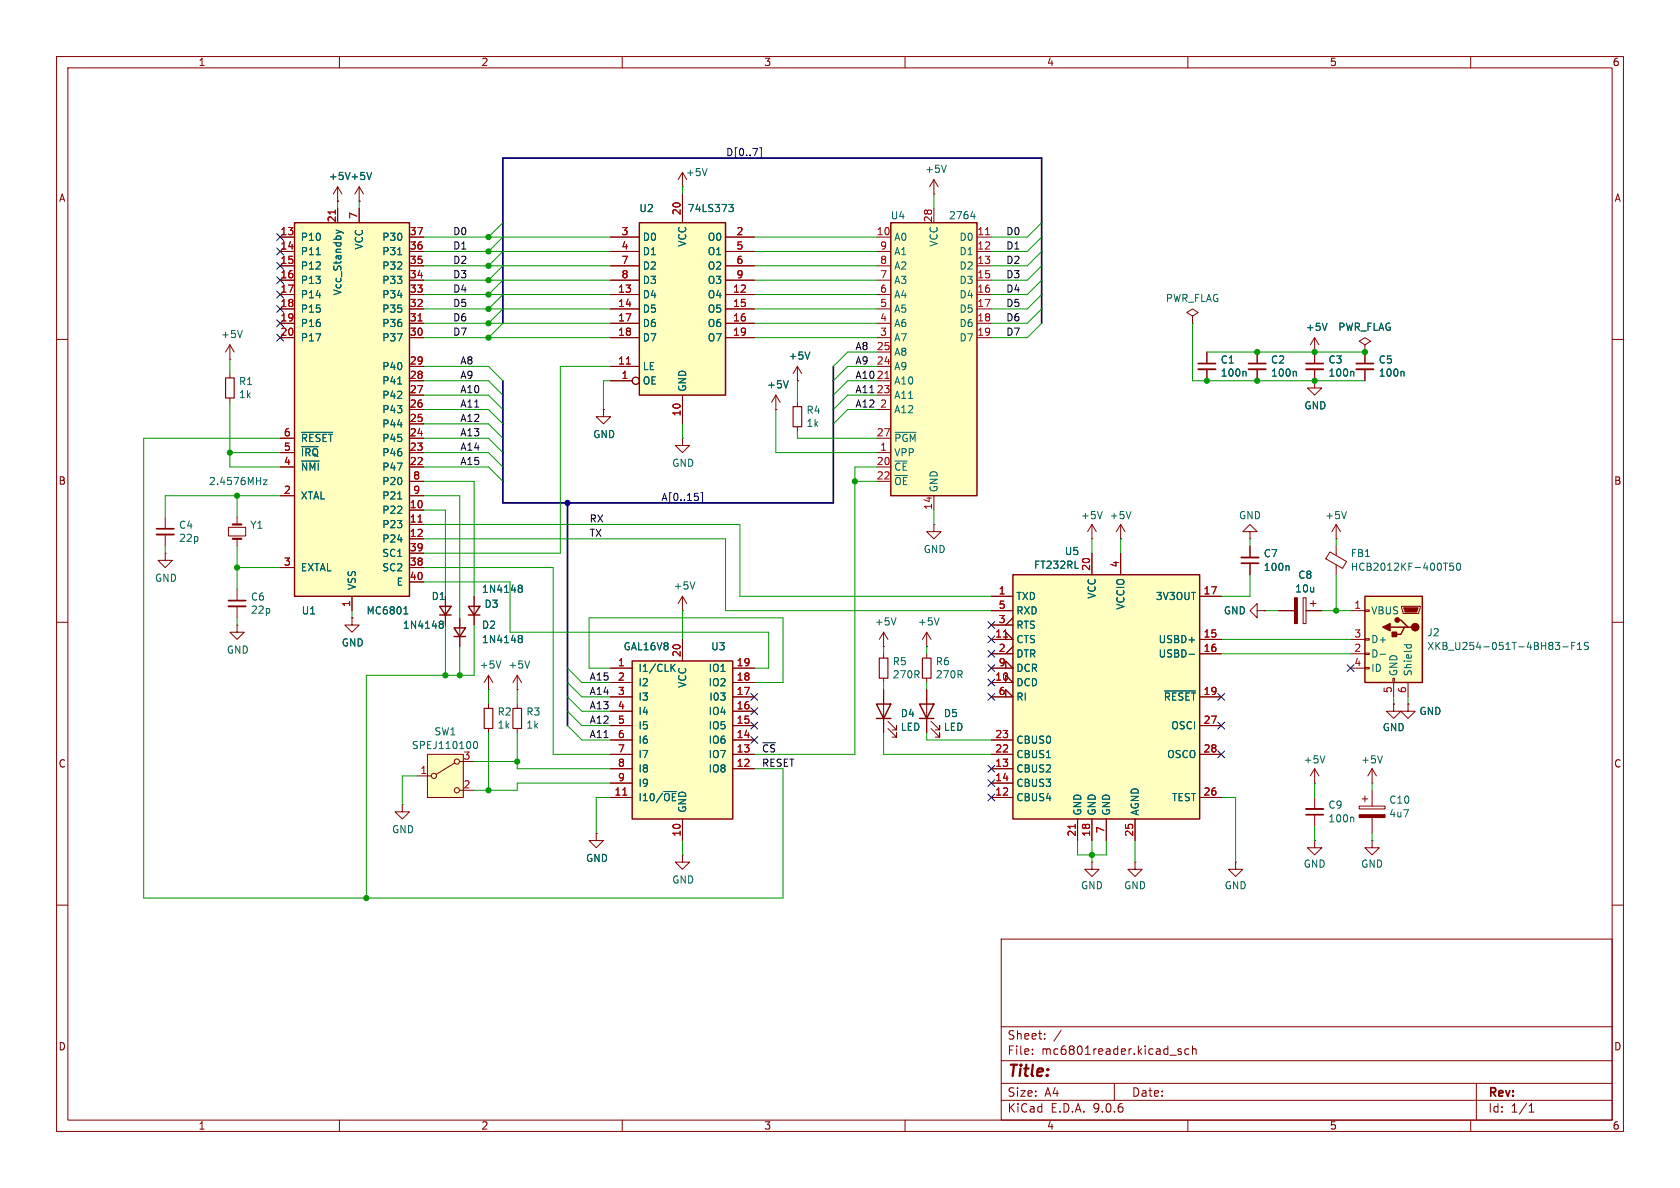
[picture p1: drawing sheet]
<svg xmlns="http://www.w3.org/2000/svg" width="297mm" height="210mm" viewBox="0 0 297 210" stroke-linecap="round" stroke-linejoin="round" font-family="sans-serif">
<defs><g id="words">
<text font-size="2.8" fill="#840000" x="178" y="190.9">Title:</text>
<g font-size="2.1" fill="#840000">
<text x="178" y="184">Sheet:</text>
<text x="178" y="186.7">File:</text>
<text x="184.1" y="186.7">mc6801reader.kicad_sch</text>
<text x="178" y="196.9">KiCad</text>
<text x="178" y="194.1">Size:</text>
<text x="184.7" y="194.1">A4</text>
<text x="185.7" y="196.9">E.D.A.</text>
<text x="193.3" y="196.9">9.0.6</text>
<text x="200" y="194.1">Date:</text>
<text x="263" y="194.3">Rev:</text>
<text x="263" y="196.9">Id:</text>
<text x="267.1" y="196.9">1/1</text>
</g>
<g font-size="1.8" fill="#840000">
<text x="35" y="11.9">1</text>
<text x="85" y="11.9">2</text>
<text x="135" y="11.9">3</text>
<text x="185" y="11.9">4</text>
<text x="235" y="11.9">5</text>
<text x="285" y="11.9">6</text>
<text x="10.3" y="35.9">A</text>
<text x="285.3" y="35.9">A</text>
<text x="10.3" y="85.9">B</text>
<text x="285.3" y="85.9">B</text>
<text x="10.3" y="135.9">C</text>
<text x="285.3" y="135.9">C</text>
<text x="10.3" y="185.9">D</text>
<text x="285.3" y="185.9">D</text>
<text x="35" y="199.9">1</text>
<text x="85" y="199.9">2</text>
<text x="135" y="199.9">3</text>
<text x="185" y="199.9">4</text>
<text x="235" y="199.9">5</text>
<text x="285" y="199.9">6</text>
</g>
<g font-size="1.8" fill="#000084">
<text x="128.3" y="27.7">D[0..7]</text>
<text x="116.8" y="88.6">A[0..15]</text>
</g>
<g font-size="1.8" fill="#006464">
<text x="58" y="32">+5V +5V</text>
<text x="121.2" y="31.3">+5V</text>
<text x="163.4" y="30.8">+5V</text>
<text x="112.9" y="37.7">U2</text>
<text x="121.5" y="37.7">74LS373</text>
<text x="157.4" y="39">U4</text>
<text x="167.7" y="39">2764</text>
<text x="53.1" y="42.8">P10</text>
<text x="53.1" y="45.3">P11</text>
<text x="53.1" y="47.9">P12</text>
<text x="64.4" y="44.2" transform="rotate(-90 64.4 44.2)">VCC</text>
<text x="67.5" y="42.8">P30</text>
<text x="67.5" y="45.3">P31</text>
<text x="67.5" y="47.9">P32</text>
<text x="113.5" y="42.8">D0</text>
<text x="113.5" y="45.3">D1</text>
<text x="113.5" y="47.9">D2</text>
<text x="121.5" y="43.7" transform="rotate(-90 121.5 43.7)">VCC</text>
<text x="125" y="42.8">O0</text>
<text x="125" y="45.3">O1</text>
<text x="125" y="47.9">O2</text>
<text x="158" y="42.8">A0</text>
<text x="158" y="45.3">A1</text>
<text x="158" y="47.9">A2</text>
<text x="166" y="43.7" transform="rotate(-90 166 43.7)">VCC</text>
<text x="169.5" y="42.8">D0</text>
<text x="169.5" y="45.3">D1</text>
<text x="169.5" y="47.9">D2</text>
<text x="53.1" y="50.4">P13</text>
<text x="53.1" y="52.9">P14</text>
<text x="60.6" y="52.3" transform="rotate(-90 60.6 52.3)">Vcc_Standby</text>
<text x="67.5" y="50.4">P33</text>
<text x="67.5" y="52.9">P34</text>
<text x="113.5" y="50.4">D3</text>
<text x="113.5" y="52.9">D4</text>
<text x="125" y="50.4">O3</text>
<text x="125" y="52.9">O4</text>
<text x="158" y="50.4">A3</text>
<text x="158" y="52.9">A4</text>
<text x="169.5" y="50.4">D3</text>
<text x="169.5" y="52.9">D4</text>
<text x="206" y="53.6">PWR_FLAG</text>
<text x="39" y="60">+5V</text>
<text x="53.1" y="55.5">P15</text>
<text x="53.1" y="58">P16</text>
<text x="67.5" y="55.5">P35</text>
<text x="67.5" y="58">P36</text>
<text x="113.5" y="55.5">D5</text>
<text x="113.5" y="58">D6</text>
<text x="125" y="55.5">O5</text>
<text x="125" y="58">O6</text>
<text x="158" y="55.5">A5</text>
<text x="158" y="58">A6</text>
<text x="169.5" y="55.5">D5</text>
<text x="169.5" y="58">D6</text>
<text x="230.8" y="58.7">+5V</text>
<text x="236.5" y="58.7">PWR_FLAG</text>
<text x="53.1" y="60.6">P17</text>
<text x="67.5" y="60.6">P37</text>
<text x="67.5" y="65.6">P40</text>
<text x="113.5" y="60.6">D7</text>
<text x="113.5" y="65.6">LE</text>
<text x="125" y="60.6">O7</text>
<text x="139.3" y="63.8">+5V</text>
<text x="158" y="60.6">A7</text>
<text x="158" y="63.1">A8</text>
<text x="158" y="65.6">A9</text>
<text x="169.5" y="60.6">D7</text>
<text x="215.7" y="64.5">C1</text>
<text x="224.6" y="64.5">C2</text>
<text x="234.8" y="64.5">C3</text>
<text x="243.6" y="64.5">C5</text>
<text x="42.1" y="68.3">R1</text>
<text x="42.1" y="70.6">1k</text>
<text x="67.5" y="68.2">P41</text>
<text x="67.5" y="70.7">P42</text>
<text x="113.5" y="68.2">OE</text>
<text x="121.5" y="69.3" transform="rotate(-90 121.5 69.3)">GND</text>
<text x="135.5" y="68.9">+5V</text>
<text x="158" y="68.2">A10</text>
<text x="158" y="70.7">A11</text>
<text x="215.7" y="66.8">100n</text>
<text x="224.6" y="66.8">100n</text>
<text x="234.8" y="66.8">100n</text>
<text x="243.6" y="66.8">100n</text>
<text x="67.5" y="73.3">P43</text>
<text x="67.5" y="75.8">P44</text>
<text x="104.8" y="77.6">GND</text>
<text x="142.5" y="73.4">R4</text>
<text x="142.5" y="75.7">1k</text>
<text x="158" y="73.3">A12</text>
<text x="230.5" y="72.6">GND</text>
<text x="53.1" y="78.3">~{RESET}</text>
<text x="53.1" y="80.9">~{IRQ}</text>
<text x="53.1" y="83.4">~{NMI}</text>
<text x="67.5" y="78.3">P45</text>
<text x="67.5" y="80.9">P46</text>
<text x="67.5" y="83.4">P47</text>
<text x="118.7" y="82.7">GND</text>
<text x="158" y="78.3">~{PGM}</text>
<text x="158" y="80.9">VPP</text>
<text x="158" y="83.4">~{CE}</text>
<text x="36.8" y="86">2.4576MHz</text>
<text x="53.1" y="88.5">XTAL</text>
<text x="67.5" y="86">P20</text>
<text x="67.5" y="88.5">P21</text>
<text x="158" y="86">~{OE}</text>
<text x="166" y="87.1" transform="rotate(-90 166 87.1)">GND</text>
<text x="31.6" y="93.7">C4</text>
<text x="31.6" y="96">22p</text>
<text x="44.2" y="93.7">Y1</text>
<text x="67.5" y="91">P22</text>
<text x="67.5" y="93.6">P23</text>
<text x="191" y="92">+5V</text>
<text x="196.1" y="92">+5V</text>
<text x="218.9" y="92">GND</text>
<text x="234.2" y="92">+5V</text>
<text x="53.1" y="101.2">EXTAL</text>
<text x="67.5" y="96.1">P24</text>
<text x="67.5" y="98.7">SC1</text>
<text x="67.5" y="101.2">SC2</text>
<text x="163.2" y="98">GND</text>
<text x="182.7" y="100.7">FT232RL</text>
<text x="188.1" y="98.3">U5</text>
<text x="223.3" y="98.7">C7</text>
<text x="223.3" y="101.1">100n</text>
<text x="238.7" y="98.7">FB1</text>
<text x="238.7" y="101.1">HCB2012KF-400T50</text>
<text x="27.3" y="103">GND</text>
<text x="44.3" y="106.4">C6</text>
<text x="63.1" y="104.4" transform="rotate(-90 63.1 104.4)">VSS</text>
<text x="70" y="103.7">E</text>
<text x="76.2" y="106.3">D1</text>
<text x="85.1" y="105">1N4148</text>
<text x="85.6" y="107.6">D3</text>
<text x="119" y="104.4">+5V</text>
<text x="179.6" y="106.3">TXD</text>
<text x="193.9" y="105.9" transform="rotate(-90 193.9 105.9)">VCC</text>
<text x="199" y="107.9" transform="rotate(-90 199 107.9)">VCCIO</text>
<text x="204.2" y="106.3">3V3OUT</text>
<text x="228.9" y="104.9">10u</text>
<text x="229.4" y="102.5">C8</text>
<text x="44.3" y="108.7">22p</text>
<text x="53.2" y="108.8">U1</text>
<text x="64.7" y="108.8">MC6801</text>
<text x="71.1" y="111.4">1N4148</text>
<text x="85.1" y="111.4">D2</text>
<text x="85.1" y="113.9">1N4148</text>
<text x="154.6" y="110.8">+5V</text>
<text x="162.2" y="110.8">+5V</text>
<text x="179.6" y="108.8">RXD</text>
<text x="179.6" y="111.4">RTS</text>
<text x="179.6" y="113.9">CTS</text>
<text x="204.7" y="113.9">USBD+</text>
<text x="216.3" y="108.8">GND</text>
<text x="242.3" y="108.8">VBUS</text>
<text x="242.3" y="113.9">D+</text>
<text x="252.2" y="112.7">J2</text>
<text x="40" y="115.7">GND</text>
<text x="60.3" y="114.5">GND</text>
<text x="84.7" y="118.4">+5V</text>
<text x="89.8" y="118.4">+5V</text>
<text x="110.1" y="115.2">GAL16V8</text>
<text x="112.8" y="119">I1/CLK</text>
<text x="125.2" y="119">IO1</text>
<text x="125.6" y="115.2">U3</text>
<text x="157.7" y="117.8">R5</text>
<text x="165.3" y="117.8">R6</text>
<text x="179.6" y="116.4">DTR</text>
<text x="179.6" y="119">DCR</text>
<text x="204.7" y="116.4">USBD-</text>
<text x="242.3" y="116.4">D-</text>
<text x="242.3" y="119">ID</text>
<text x="247.2" y="119.6" transform="rotate(-90 247.2 119.6)">GND</text>
<text x="249.8" y="119.6" transform="rotate(-90 249.8 119.6)">Shield</text>
<text x="252.2" y="115.1">XKB_U254-051T-4BH83-F1S</text>
<text x="112.8" y="121.5">I2</text>
<text x="112.8" y="124.1">I3</text>
<text x="121.5" y="121.7" transform="rotate(-90 121.5 121.7)">VCC</text>
<text x="125.2" y="121.5">IO2</text>
<text x="125.3" y="124.1">I03</text>
<text x="157.7" y="120.1">270R</text>
<text x="165.3" y="120.1">270R</text>
<text x="179.6" y="121.5">DCD</text>
<text x="179.6" y="124.1">RI</text>
<text x="205.6" y="124.1">~{RESET}</text>
<text x="76.7" y="130.2">SW1</text>
<text x="87.9" y="126.7">R2</text>
<text x="87.9" y="129">1k</text>
<text x="92.9" y="126.7">R3</text>
<text x="92.9" y="129">1k</text>
<text x="112.8" y="126.6">I4</text>
<text x="112.8" y="129.1">I5</text>
<text x="112.8" y="131.7">I6</text>
<text x="125.2" y="126.6">IO4</text>
<text x="125.2" y="129.1">IO5</text>
<text x="125.2" y="131.7">IO6</text>
<text x="159.1" y="127">D4</text>
<text x="159.1" y="129.4">LED</text>
<text x="166.8" y="127">D5</text>
<text x="166.8" y="129.4">LED</text>
<text x="179.6" y="131.7">CBUS0</text>
<text x="207" y="129.1">OSCI</text>
<text x="244.3" y="129.5">GND</text>
<text x="250.8" y="126.6">GND</text>
<text x="72.7" y="132.6">SPEJ110100</text>
<text x="112.8" y="134.2">I7</text>
<text x="112.8" y="136.8">I8</text>
<text x="125.2" y="134.2">IO7</text>
<text x="125.2" y="136.8">IO8</text>
<text x="179.6" y="134.2">CBUS1</text>
<text x="179.6" y="136.8">CBUS2</text>
<text x="206.2" y="134.2">OSCO</text>
<text x="230.4" y="135.2">+5V</text>
<text x="240.5" y="135.2">+5V</text>
<text x="112.8" y="139.3">I9</text>
<text x="112.8" y="141.8">I10/~{OE}</text>
<text x="121.5" y="143.8" transform="rotate(-90 121.5 143.8)">GND</text>
<text x="179.6" y="139.3">CBUS3</text>
<text x="179.6" y="141.8">CBUS4</text>
<text x="207.1" y="141.8">TEST</text>
<text x="234.7" y="143.2">C9</text>
<text x="245.5" y="142.3">C10</text>
<text x="69.2" y="147.5">GND</text>
<text x="191.4" y="144.3" transform="rotate(-90 191.4 144.3)">GND</text>
<text x="193.9" y="144.3" transform="rotate(-90 193.9 144.3)">GND</text>
<text x="196.4" y="144.3" transform="rotate(-90 196.4 144.3)">GND</text>
<text x="201.5" y="144.3" transform="rotate(-90 201.5 144.3)">AGND</text>
<text x="234.7" y="145.6">100n</text>
<text x="245.5" y="144.7">4u7</text>
<text x="103.5" y="152.6">GND</text>
<text x="230.4" y="153.6">GND</text>
<text x="240.5" y="153.6">GND</text>
<text x="118.7" y="156.4">GND</text>
<text x="191" y="157.4">GND</text>
<text x="198.6" y="157.4">GND</text>
<text x="216.4" y="157.4">GND</text>
</g>
<g font-size="1.8" fill="#a90000">
<text x="49.5" y="41.7">13</text>
<text x="59.4" y="39.4" transform="rotate(-90 59.4 39.4)">21</text>
<text x="63.2" y="38.8" transform="rotate(-90 63.2 38.8)">7</text>
<text x="72.3" y="41.7">37</text>
<text x="109.8" y="41.7">3</text>
<text x="120.4" y="38.1" transform="rotate(-90 120.4 38.1)">20</text>
<text x="130.1" y="41.7">2</text>
<text x="154.9" y="41.7">10</text>
<text x="164.8" y="39.4" transform="rotate(-90 164.8 39.4)">28</text>
<text x="172.7" y="41.7">11</text>
<text x="49.5" y="44.2">14</text>
<text x="49.5" y="46.7">15</text>
<text x="72.3" y="44.2">36</text>
<text x="72.3" y="46.7">35</text>
<text x="109.8" y="44.2">4</text>
<text x="109.8" y="46.7">7</text>
<text x="130.1" y="44.2">5</text>
<text x="130.1" y="46.7">6</text>
<text x="155.5" y="44.2">9</text>
<text x="155.5" y="46.7">8</text>
<text x="172.7" y="44.2">12</text>
<text x="172.7" y="46.7">13</text>
<text x="49.5" y="49.3">16</text>
<text x="49.5" y="51.8">17</text>
<text x="72.3" y="49.3">34</text>
<text x="72.3" y="51.8">33</text>
<text x="109.2" y="51.8">13</text>
<text x="109.8" y="49.3">8</text>
<text x="129.5" y="51.8">12</text>
<text x="130.1" y="49.3">9</text>
<text x="155.5" y="49.3">7</text>
<text x="155.5" y="51.8">6</text>
<text x="172.7" y="49.3">15</text>
<text x="172.7" y="51.8">16</text>
<text x="49.5" y="54.4">18</text>
<text x="49.5" y="56.9">19</text>
<text x="49.5" y="59.4">20</text>
<text x="72.3" y="54.4">32</text>
<text x="72.3" y="56.9">31</text>
<text x="72.3" y="59.4">30</text>
<text x="109.2" y="54.4">14</text>
<text x="109.2" y="56.9">17</text>
<text x="109.2" y="59.4">18</text>
<text x="129.5" y="54.4">15</text>
<text x="129.5" y="56.9">16</text>
<text x="129.5" y="59.4">19</text>
<text x="155.5" y="54.4">5</text>
<text x="155.5" y="56.9">4</text>
<text x="155.5" y="59.4">3</text>
<text x="172.7" y="54.4">17</text>
<text x="172.7" y="56.9">18</text>
<text x="172.7" y="59.4">19</text>
<text x="72.3" y="64.5">29</text>
<text x="109.2" y="64.5">11</text>
<text x="154.9" y="62">25</text>
<text x="154.9" y="64.5">24</text>
<text x="72.3" y="67.1">28</text>
<text x="72.3" y="69.6">27</text>
<text x="109.8" y="67.1">1</text>
<text x="154.9" y="69.6">23</text>
<text x="50.1" y="77.2">6</text>
<text x="72.3" y="72.1">26</text>
<text x="72.3" y="74.7">25</text>
<text x="72.3" y="77.2">24</text>
<text x="120.4" y="73.7" transform="rotate(-90 120.4 73.7)">10</text>
<text x="154.9" y="77.2">27</text>
<text x="155.5" y="72.1">2</text>
<text x="50.1" y="79.8">5</text>
<text x="50.1" y="82.3">4</text>
<text x="72.3" y="79.8">23</text>
<text x="72.3" y="82.3">22</text>
<text x="154.9" y="82.3">20</text>
<text x="155.5" y="79.8">1</text>
<text x="50.1" y="87.4">2</text>
<text x="72.3" y="89.9">10</text>
<text x="73" y="84.8">8</text>
<text x="73" y="87.4">9</text>
<text x="154.9" y="84.8">22</text>
<text x="72.3" y="92.5">11</text>
<text x="72.3" y="95">12</text>
<text x="164.8" y="90.2" transform="rotate(-90 164.8 90.2)">14</text>
<text x="50.1" y="100.1">3</text>
<text x="72.3" y="97.5">39</text>
<text x="72.3" y="100.1">38</text>
<text x="192.8" y="101" transform="rotate(-90 192.8 101)">20</text>
<text x="197.9" y="100.4" transform="rotate(-90 197.9 100.4)">4</text>
<text x="62" y="107.4" transform="rotate(-90 62 107.4)">1</text>
<text x="72.3" y="102.6">40</text>
<text x="176.5" y="105.2">1</text>
<text x="176.5" y="107.7">5</text>
<text x="212.7" y="105.2">17</text>
<text x="239.3" y="107.7">1</text>
<text x="175.9" y="112.8">11</text>
<text x="176.5" y="110.2">3</text>
<text x="212.7" y="112.8">15</text>
<text x="239.3" y="112.8">3</text>
<text x="109.1" y="117.9">1</text>
<text x="120.4" y="116.2" transform="rotate(-90 120.4 116.2)">20</text>
<text x="130.1" y="117.9">19</text>
<text x="176.5" y="115.3">2</text>
<text x="176.5" y="117.9">9</text>
<text x="212.7" y="115.3">16</text>
<text x="239.3" y="115.3">2</text>
<text x="239.3" y="117.9">4</text>
<text x="109.1" y="120.4">2</text>
<text x="109.1" y="122.9">3</text>
<text x="109.1" y="125.5">4</text>
<text x="130.1" y="120.4">18</text>
<text x="130.1" y="122.9">17</text>
<text x="130.1" y="125.5">16</text>
<text x="175.9" y="120.4">10</text>
<text x="176.5" y="122.9">6</text>
<text x="212.7" y="122.9">19</text>
<text x="246.1" y="122.6" transform="rotate(-90 246.1 122.6)">5</text>
<text x="248.7" y="122.6" transform="rotate(-90 248.7 122.6)">6</text>
<text x="109.1" y="128">5</text>
<text x="109.1" y="130.6">6</text>
<text x="130.1" y="128">15</text>
<text x="130.1" y="130.6">14</text>
<text x="175.9" y="130.6">23</text>
<text x="212.7" y="128">27</text>
<text x="74.2" y="136.9">1</text>
<text x="81.8" y="134.4">3</text>
<text x="109.1" y="133.1">7</text>
<text x="109.1" y="135.6">8</text>
<text x="130.1" y="133.1">13</text>
<text x="130.1" y="135.6">12</text>
<text x="175.9" y="133.1">22</text>
<text x="175.9" y="135.6">13</text>
<text x="212.7" y="133.1">28</text>
<text x="81.8" y="139.4">2</text>
<text x="108.5" y="140.7">11</text>
<text x="109.1" y="138.2">9</text>
<text x="175.9" y="138.2">14</text>
<text x="175.9" y="140.7">12</text>
<text x="212.7" y="140.7">26</text>
<text x="120.4" y="148" transform="rotate(-90 120.4 148)">10</text>
<text x="190.2" y="148" transform="rotate(-90 190.2 148)">21</text>
<text x="192.8" y="148" transform="rotate(-90 192.8 148)">18</text>
<text x="195.3" y="147.4" transform="rotate(-90 195.3 147.4)">7</text>
<text x="200.4" y="148" transform="rotate(-90 200.4 148)">25</text>
</g>
<g font-size="1.8" fill="#0f0f0f">
<text x="80" y="41.6">D0</text>
<text x="177.8" y="41.6">D0</text>
<text x="80" y="44.2">D1</text>
<text x="80" y="46.7">D2</text>
<text x="177.8" y="44.2">D1</text>
<text x="177.8" y="46.7">D2</text>
<text x="80" y="51.8">D4</text>
<text x="80" y="49.3">D3</text>
<text x="177.8" y="49.3">D3</text>
<text x="177.8" y="51.8">D4</text>
<text x="80" y="59.4">D7</text>
<text x="80" y="56.9">D6</text>
<text x="80" y="54.3">D5</text>
<text x="177.8" y="59.4">D7</text>
<text x="177.8" y="56.9">D6</text>
<text x="177.8" y="54.3">D5</text>
<text x="81.3" y="64.5">A8</text>
<text x="151.1" y="62">A8</text>
<text x="151.1" y="64.5">A9</text>
<text x="81.3" y="69.6">A10</text>
<text x="81.3" y="67">A9</text>
<text x="151.1" y="67">A10</text>
<text x="151.1" y="69.6">A11</text>
<text x="154.9" y="67.1">21</text>
<text x="81.3" y="74.7">A12</text>
<text x="81.3" y="77.2">A13</text>
<text x="81.3" y="72.1">A11</text>
<text x="151.1" y="72.1">A12</text>
<text x="81.3" y="79.7">A14</text>
<text x="81.3" y="82.3">A15</text>
<text x="104.1" y="92.4">RX</text>
<text x="104.1" y="95">TX</text>
<text x="104.1" y="125.5">A13</text>
<text x="104.1" y="120.4">A15</text>
<text x="104.1" y="122.9">A14</text>
<text x="104.1" y="130.5">A11</text>
<text x="104.1" y="128">A12</text>
<text x="134.6" y="135.6">RESET</text>
<text x="134.6" y="133.1">~{CS}</text>
</g>
</g></defs>
<g fill="none" stroke="#840000" stroke-width=".18">
<path d="M10 10h277v190h-277zM12 12h273v186h-273zM60 10v2M110 10v2M160 10v2M210 10v2M260 10v2M210.8 55.9l1-.7-1-.6-1 .6 1 .7v1.3M210.8 57.2h.1M232.4 59.7l-.8 1.3M232.4 59.7l.8 1.3M232.4 59.7v4.6"/>
<path d="M10 60h2M213.4 62.2v2.1M213.4 65.3v2M232.4 62.2h.1M232.4 65.3v2M241.3 61l1-.7-1-.6-1 .6 1 .7v1.2M241.3 62.2h.1M241.3 62.2v2.1M241.3 65.3v2M285 60h2M221 94h1.2l-1.2-1.3-1.3 1.3h1.3v1.3M221 95.3h.1"/>
<path d="M236.2 95.3h.1M236.2 92.7l-.7 1.3M236.2 92.7l.8 1.3M236.2 92.7v2.6M10 110h2M41.9 104.1v2.1M41.9 107.2v2M81.3 109.2v5.1M285 110h2M193 152.4v1.3h1.3l-1.3 1.2-1.2-1.2h1.2M193 152.4h.1M200.7 152.4v1.3h1.2l-1.2 1.2-1.3-1.2h1.3"/>
<path d="M200.7 152.4h.1M218.4 152.4v1.3h1.3l-1.3 1.2-1.2-1.2h1.2M218.4 152.4h.1M242.6 148.6v1.3h1.2l-1.2 1.2-1.3-1.2h1.3M242.6 148.6h.1M10 160h2M177 166h108v32h-108zM285 160h2M60 198v2M110 198v2M160 198v2M177 194.5h108"/>
<path d="M177 191.5h108M177 187.5h108M177 181.5h108M182.5 186.3v.1M182.5 185.5v.1M184.7 183.6v.1M184.7 182.8v.1M187.6 182.1l-1.3 2M197 191.5v3M208.8 185.5l-.3-.1-.3 .2 .1 .2 .5 .2v.3h-.6M210 198v2M210.2 185.5l-.5-.1-.2 .3v.4l.1 .2h.6"/>
<path d="M210.8 185.5l.2-.1 .4 .1 .1 .9M210.8 184.9v1.5M260 198v2M261 191.5v6.5M270.3 196.6h.9M270.3 195.5l.4-.4v1.5"/>
</g>
<path d="M211.8 64.3h3.1M230.9 64.3h3M239.8 64.3h3M40.4 106.2h3" fill="none" stroke="#840000" stroke-width=".3"/>
<path d="M211.8 65.3h3.1M230.9 65.3h3M239.8 65.3h3M40.4 107.2h3" fill="none" stroke="#840000" stroke-width=".33"/>
<path d="M80.3 111h2l-1 1.5zM80.3 112.5h2" fill="none" stroke="#840000" stroke-width=".25"/>
<path d="M234.6 57.1l-.4 1.3M220.1 65.6l.2 .2v.7M239.2 65.6l.1 .2v.7M248 65.6l.2 .2v.7M238 90.4l-.4 1.3M91.7 112.8l.2 .1M91.7 112.4l.4-.1 .2 .2v.1l-.2 .3M91.9 112.9h.2M91.9 112.9h-.2M92.1 112.9l.2 .2v.4l-.2 .1-.4-.1" fill="none" stroke="#006464" stroke-width=".18"/>
<path d="M179.1 101.6h33v43.2h-33z" fill="#ffffc2"/>
<path d="M77.7 107.2h2.1l-1.1 1.5zM77.7 108.7h2.1M179.1 101.6h33v43.2h-33zM154.9 124.5h2.6l-1.3 2.5zM154.9 127h2.6M162.6 124.5h2.5l-1.3 2.5zM162.6 127h2.5" fill="none" stroke="#840000" stroke-width=".25"/>
<g fill="none" stroke="#840000" stroke-width=".18">
<path d="M59.7 35.6h.1M59.7 33l-.8 1.3M59.7 33l.8 1.3M59.7 33v2.6M63.5 35.6h.1M63.5 33l-.8 1.3M63.5 33l.8 1.3M63.5 33v2.6M40.6 63.5h.1M40.6 61v2.5M40.6 66v.8M40.6 70.4v.7"/>
<path d="M40.6 61l-.7 1.2M40.6 61l.8 1.2M40.4 93.2h3v1.5h-3zM41.9 91.4v1.3M41.9 95.3v1.2M165.1 92.7v1.3h1.3l-1.3 1.3-1.3-1.3h1.3M165.1 92.7h.1M193 97.8v3.8M198.1 97.8v3.8M221 96.5v2.1M221 99.6v2M235.1 97.6l2.9 1.7-.7 1.2-2.9-1.7z"/>
<path d="M236.2 96.5v1.7M236.2 99.8v1.8M78.7 105.4v5.1M156.2 114.3h.1M156.2 111.8v2.5M156.2 115.6v.7M156.2 119.9v.8M156.2 111.8l-.8 1.2M156.2 111.8l.8 1.2M163.8 114.3h.1M163.8 111.8v2.5M163.8 115.6v.7"/>
<path d="M163.8 119.9v.8M163.8 111.8l-.7 1.2M163.8 111.8l.8 1.2M175.3 113h3.8l-1.3-1.2v1.2M175.3 118.1h3.8l-1.3-1.3v1.3M175.3 105.4h3.8M175.3 115.6h3.8M175.3 108h3.8M175.3 110.5h3.8M179.1 109.2l-1.3 1.3M179.1 114.3l-1.3 1.3M212.1 105.4h3.8"/>
<path d="M212.1 113h3.8M212.1 115.6h3.8M222.2 108v-1.3l-1.2 1.3 1.2 1.2v-1.2h1.3M223.5 108h.1M226.1 108h2.8M230.4 105.7h.5v4.5h-.5zM230.9 108h2.8M231.6 106.7h1.1M232.2 106.2v1M156.2 121.9v7.6M157 128.8l1.5 1.5v-.8v.8h-.8M157 127.5l1.5 1.5v-.7v.7h-.8"/>
<path d="M163.8 121.9v7.6M164.6 128.8l1.5 1.5v-.8v.8h-.7M164.6 127.5l1.5 1.5v-.7v.7h-.7M175.3 120.7h3.8l-1.3-1.3v1.3M175.3 123.2h3.8l-1.3-1.3v1.3M175.3 133.4h3.8M175.3 130.8h3.8M175.3 135.9h3.8M175.3 138.4h3.8M212.1 123.2h3.8M212.1 128.3h3.8M212.1 133.4h3.8"/>
<path d="M242.6 138.4h.1M242.6 135.9l-.8 1.3M242.6 135.9l.7 1.3M242.6 135.9v2.5M175.3 141h3.8M190.5 144.8v3.8M193 144.8v3.8M195.6 144.8v3.8M200.7 144.8v3.8M212.1 141h3.8"/>
</g>
<g fill="none" stroke="#006464" stroke-width=".18">
<path d="M65.7 30.5l-.4 1.2M42.8 58.4l-.4 1.3M46.6 84.8h.6l-.6 .9h.6M227.7 100l.2 .2v.6M255.2 99.5h.7M256.9 99.5h-.6v.6l.2-.1 .4 .1 .1 .2-.1 .4-.1 .1-.5-.1M257.6 99.7l.2-.2a.68 .68 0 0 1 .4 .7 .68 .68 0 0 1-.4 .6l-.2-.1-.1-.4zM77.8 110.3h.1M77.8 109.9l.3-.1 .2 .1 .1 .2-.3 .2M77.9 110.3h.2M77.9 110.3l-.1 .1M78.1 110.3l.3 .3-.1 .3-.2 .2-.3-.1"/>
<path d="M158.4 109.2l-.4 1.3M166 109.2l-.4 1.3M190.1 100.5h.6M210.2 115.7h1M205.9 122.1h5.5M244.4 133.6l-.4 1.3"/>
</g>
<path d="M177.4 112.6h.7M190.1 145.7v.7" fill="none" stroke="#a90000" stroke-width=".18"/>
<path d="M39.9 66.8h1.5v3.6h-1.5zM155.4 116.3h1.6v3.6h-1.6zM163.1 116.3h1.5v3.6h-1.5z" fill="none" stroke="#840000" stroke-width=".2"/>
<path d="M41.1 92.7h1.6M41.1 95.3h1.6" fill="none" stroke="#840000" stroke-width=".38"/>
<path d="M219.5 99.6h3" fill="none" stroke="#840000" stroke-width=".3"/>
<path d="M219.5 98.6h3" fill="none" stroke="#840000" stroke-width=".33"/>
<path d="M228.9 105.7h.5v4.5h-.5z" fill="#840000" stroke="#840000" stroke-width=".18"/>
<path d="M52.1 39.4h20.3v66h-20.3z" fill="#ffffc2"/>
<path d="M52.1 39.4h20.3v66h-20.3z" fill="none" stroke="#840000" stroke-width=".25"/>
<g fill="none" stroke="#840000" stroke-width=".18">
<path d="M59.7 36.8v2.6M63.5 36.8v2.6M49.5 41.9h2.6M49.5 44.5h2.6M49.5 47h2.6M49.5 49.5h2.6M49.5 52.1h2.6M49.5 54.6h2.6M49.5 57.2h2.6M49.5 59.7h2.6M72.4 41.9h2.5M72.4 44.5h2.5"/>
<path d="M72.4 47h2.5M72.4 49.5h2.5M72.4 52.1h2.5M72.4 54.6h2.5M72.4 57.2h2.5M72.4 59.7h2.5M49.5 77.5h2.6M72.4 77.5h2.5M72.4 64.8h2.5M72.4 67.3h2.5M72.4 69.9h2.5M72.4 72.4h2.5"/>
<path d="M72.4 74.9h2.5M49.5 80h2.6M49.5 82.6h2.6M49.5 87.6h2.6M72.4 80h2.5M72.4 82.6h2.5M72.4 87.6h2.5M72.4 85.1h2.5M72.4 90.2h2.5M72.4 92.7h2.5M72.4 95.3h2.5M72.4 97.8h2.5"/>
<path d="M49.5 100.3h2.6M62.2 105.4v2.6M72.4 100.3h2.5M72.4 102.9h2.5"/>
</g>
<path d="M55.9 45h.7M59.4 40.7l.9 .3M60.3 41l-.9 .3M60.3 41l.4 .3M70.3 45h.7M53.3 76.4h5.5M53.3 79h3M70.3 67.9h.7M53.3 81.5h3.1M70.3 88.2h.7M71.4 108.5h.7M71.6 107.4l.2-.1v1.2" fill="none" stroke="#006464" stroke-width=".18"/>
<path d="M59.3 37.1v.8M73.9 56.7h.7M73.9 92.3h.7" fill="none" stroke="#a90000" stroke-width=".18"/>
<path d="M75.6 133.4h6.3v7.6h-6.3z" fill="#ffffc2"/>
<g fill="none" stroke="#840000" stroke-width=".18">
<path d="M86.4 119.4l-.8 1.3M86.4 119.4l.7 1.3M86.4 119.4v2.5M91.4 119.4l-.7 1.3M91.4 119.4l.8 1.3M91.4 119.4v2.5M73.7 137.2h2.5M75.6 133.4h6.3v7.6h-6.3zM80.4 134.9l-3.3 2M81.3 134.6h2.5M81.3 139.7h2.5M86.4 121.9h.1"/>
<path d="M86.4 124.5v.7M86.4 128.8v.7M91.4 121.9h.1M91.4 124.5v.7M91.4 128.8v.7M71.1 142.2v1.3h1.3l-1.3 1.3-1.3-1.3h1.3M71.1 142.2h.1M105.4 147.3v1.3h1.3l-1.3 1.3-1.3-1.3h1.3M105.4 147.3h.1M120.6 151.1v1.3h1.3l-1.3 1.3-1.2-1.3h1.2M120.6 151.1h.1"/>
<circle cx="76.7" cy="137.2" r=".46"/>
<circle cx="80.8" cy="139.7" r=".46"/>
<circle cx="80.8" cy="134.6" r=".46"/>
</g>
<path d="M88.6 116.8l-.5 1.3M93.6 116.8l-.4 1.3M83.8 131.2l.2-.1a.68 .68 0 0 1 .4 .6 .68 .68 0 0 1-.4 .6l-.2-.1-.1-.3z" fill="none" stroke="#006464" stroke-width=".18"/>
<path d="M85.6 125.2h1.5v3.6h-1.5zM90.7 125.2h1.5v3.6h-1.5z" fill="none" stroke="#840000" stroke-width=".2"/>
<path d="M111.8 116.8h17.7v28h-17.7z" fill="#ffffc2"/>
<path d="M111.8 116.8h17.7v28h-17.7z" fill="none" stroke="#840000" stroke-width=".25"/>
<g fill="none" stroke="#840000" stroke-width=".18">
<path d="M107.9 118.1h3.9M120.6 113v3.8M129.5 118.1h3.8M107.9 120.7h3.9M107.9 123.2h3.9M107.9 125.7h3.9M107.9 128.3h3.9M107.9 130.8h3.9M107.9 133.4h3.9M107.9 135.9h3.9M107.9 138.4h3.9M129.5 120.7h3.8"/>
<path d="M129.5 123.2h3.8M129.5 125.7h3.8M129.5 128.3h3.8M129.5 130.8h3.8M129.5 133.4h3.8M129.5 135.9h3.8M242.6 139.7v2.8M107.9 141h3.9M120.6 144.8v3.8M240.3 142.5h4.6v.5h-4.6zM240.8 141.2h1M241.3 140.7v1"/>
<path d="M242.6 144.5v2.8"/>
</g>
<path d="M118.8 118l.5 .7M119.3 117.4l-.7 .7" fill="none" stroke="#006464" stroke-width=".18"/>
<path d="M110.1 140.6h.7" fill="none" stroke="#a90000" stroke-width=".18"/>
<path d="M240.3 144h4.6v.5h-4.6z" fill="#840000" stroke="#840000" stroke-width=".18"/>
<path d="M241.3 105.4h10.2v15.3h-10.2z" fill="#ffffc2"/>
<path d="M241.3 105.4h10.2v15.3h-10.2zM245.7 110.9h2.6M247 109.6h.6l1.3 1.3h.7M248.9 110.9h-.6l-.7 1.2h-1.2" fill="none" stroke="#840000" stroke-width=".25"/>
<g fill="none" stroke="#840000" stroke-width=".18">
<path d="M193 95.3h.1M193 92.7l-.7 1.3M193 92.7l.8 1.3M193 92.7v2.6M198.1 95.3h.1M198.1 92.7l-.7 1.3M198.1 92.7l.8 1.3M198.1 92.7v2.6M238.8 108h2.5M238.8 113h2.5M238.8 115.6h2.5M238.8 118.1h2.5"/>
<path d="M241.3 107.8h.8v.3h-.8zM241.3 112.9h.8v.3h-.8zM241.3 115.4h.8v.3h-.8zM241.3 118h.8v.2h-.8zM246.3 119.9h.2v.8h-.2zM247.8 107.2h3.3v.2l-.3 1.1h-2.8zM232.4 138.4h.1M232.4 135.9l-.8 1.3M232.4 135.9l.8 1.3M232.4 135.9v2.5M246.4 124.5v1.2h1.2l-1.2 1.3-1.3-1.3h1.3M246.4 124.5h.1"/>
<path d="M246.4 120.7v2.5M248.9 124.5v1.2h1.3l-1.3 1.3-1.3-1.3h1.3M248.9 124.5h.1M248.9 120.7v2.5M232.4 141v2M232.4 144v2.1"/>
</g>
<path d="M248.2 107.4h2.5l-.3 .8h-2z" fill="#840000" stroke="#840000" stroke-width=".18"/>
<g fill="#840000" stroke="#840000" stroke-width=".25">
<path d="M246.1 111.8h.8v.7h-.8z"/>
<path d="M244.5 110.9l1.2-.7v1.3z"/>
<circle cx="250.2" cy="110.9" r=".63"/>
<circle cx="247" cy="109.6" r=".38"/>
</g>
<g fill="none" stroke="#006464" stroke-width=".18">
<path d="M194.9 90.4l-.5 1.3M199.9 90.4l-.4 1.3M244 115.7h1M248.2 114h1.3M248.7 114v.3M249.4 114l.1 .3M276.3 114.3h.9M277.9 114.2h.4M278.5 113.6h-.6v1.2M278.9 114.8h.7M278.9 113.9l.3-.3v1.2M280.8 113.6h-.5l-.1 .1v.3l.5 .3 .1 .3-.2 .2h-.5"/>
<path d="M234.2 133.6l-.4 1.3M239.1 144.4l.2 .2v.7"/>
</g>
<path d="M230.9 144h3" fill="none" stroke="#840000" stroke-width=".3"/>
<path d="M230.9 143h3" fill="none" stroke="#840000" stroke-width=".33"/>
<path d="M157.5 39.4h15.2v48.2h-15.2z" fill="#ffffc2"/>
<path d="M157.5 39.4h15.2v48.2h-15.2z" fill="none" stroke="#840000" stroke-width=".25"/>
<g fill="none" stroke="#840000" stroke-width=".18">
<path d="M119.9 31.8l.7-1.3v2.5M120.6 33h.1M165.1 34.3h.1M165.1 31.8v2.5M165.1 36.8v2.6M165.1 31.8l-.8 1.2M165.1 31.8l.8 1.2M154.9 41.9h2.6M154.9 44.5h2.6M154.9 47h2.6M154.9 49.5h2.6M154.9 52.1h2.6"/>
<path d="M154.9 54.6h2.6M154.9 57.2h2.6M154.9 59.7h2.6M172.7 41.9h2.6M172.7 44.5h2.6M172.7 47h2.6M172.7 49.5h2.6M172.7 52.1h2.6M172.7 54.6h2.6M172.7 57.2h2.6M172.7 59.7h2.6M137.2 72.4h.1"/>
<path d="M137.2 69.9l-.8 1.2M137.2 69.9l.7 1.2M137.2 69.9v2.5M141 67.3h.1M141 64.8l-.8 1.2M141 64.8l.7 1.2M141 64.8v2.5M154.9 62.2h2.6M154.9 64.8h2.6M154.9 67.3h2.6M154.9 69.9h2.6M154.9 72.4h2.6"/>
<path d="M154.9 77.5h2.6M222.2 62.2v2.1M222.2 65.3v2M232.4 67.3v1.3h1.3l-1.3 1.3-1.3-1.3h1.3M232.4 67.3h.1M154.9 80h2.6M154.9 82.6h2.6M154.9 85.1h2.6M165.1 87.6v2.6M232.4 148.6v1.3h1.3l-1.3 1.2-1.3-1.2h1.3M232.4 148.6h.1"/>
</g>
<path d="M174.2 41.5h.8M156.5 66.9h.7" fill="none" stroke="#a90000" stroke-width=".18"/>
<path d="M125 29.8l-.4 1.3M167.3 29.2l-.4 1.3M171.6 38.3h.8M172.2 37.8v.9M139.4 67.3l-.5 1.3M143.2 62.2l-.5 1.3M158.2 76.4h3.8M229 65.6l.2 .2v.7" fill="none" stroke="#006464" stroke-width=".18"/>
<path d="M220.7 64.3h3.1" fill="none" stroke="#840000" stroke-width=".3"/>
<path d="M220.7 65.3h3.1" fill="none" stroke="#840000" stroke-width=".33"/>
<path d="M113 39.4h15.3v30.5h-15.3z" fill="#ffffc2"/>
<path d="M113 39.4h15.3v30.5h-15.3zM82.8 107.2h2l-1 1.5zM82.8 108.7h2" fill="none" stroke="#840000" stroke-width=".25"/>
<g fill="none" stroke="#840000" stroke-width=".18">
<path d="M59.7 35.6h.1M59.7 36.8v2.6M63.5 35.6h.1M63.5 36.8v2.6M120.6 34.3v5.1M49.5 41.9h2.6M49.5 44.5h2.6M49.5 47h2.6M49.5 49.5h2.6M49.5 52.1h2.6M49.5 54.6h2.6M49.5 57.2h2.6"/>
<path d="M49.5 59.7h2.6M72.4 41.9h2.5M72.4 44.5h2.5M72.4 47h2.5M72.4 49.5h2.5M72.4 52.1h2.5M72.4 54.6h2.5M72.4 57.2h2.5M72.4 59.7h2.5M107.9 41.9h5.1M107.9 44.5h5.1M107.9 47h5.1"/>
<path d="M107.9 49.5h5.1M107.9 52.1h5.1M107.9 54.6h5.1M107.9 57.2h5.1M107.9 59.7h5.1M128.3 41.9h5M128.3 44.5h5M128.3 47h5M128.3 49.5h5M128.3 52.1h5M128.3 54.6h5M128.3 57.2h5"/>
<path d="M128.3 59.7h5M49.5 77.5h2.6M72.4 64.8h2.5M72.4 67.3h2.5M72.4 77.5h2.5M72.4 69.9h2.5M72.4 72.4h2.5M72.4 74.9h2.5M106.7 72.4v1.3h1.2l-1.2 1.2-1.3-1.2h1.3M106.7 72.4h.1M107.9 64.8h5.1M107.9 67.3h3.9"/>
<path d="M120.6 77.5v1.2h1.3l-1.3 1.3-1.2-1.3h1.2M120.6 77.5h.1M120.6 69.9v5M137.2 72.4h.1M141 67.3h.1M141 71.1v.8M141 75.4v.8M213.4 62.2v2.1M213.4 65.3v2M222.2 62.2v2.1M222.2 65.3v2M232.4 67.3h.1"/>
<path d="M232.4 62.2h.1M232.4 62.2v2.1M232.4 65.3v2M241.3 62.2h.1M241.3 62.2v2.1M241.3 65.3v2M29.2 97.8v1.3h1.3l-1.3 1.2-1.3-1.2h1.3M29.2 97.8h.1M29.2 91.4v2.1M29.2 94.5v2M49.5 80h2.6M49.5 82.6h2.6"/>
<path d="M49.5 87.6h2.6M72.4 80h2.5M72.4 82.6h2.5M72.4 87.6h2.5M72.4 85.1h2.5M72.4 90.2h2.5M72.4 92.7h2.5M72.4 95.3h2.5M72.4 97.8h2.5M193 97.8v3.8M198.1 97.8v3.8M221 96.5v2.1"/>
<path d="M221 99.6v2M41.9 110.5v1.3h1.3l-1.3 1.2-1.3-1.2h1.3M41.9 110.5h.1M49.5 100.3h2.6M62.2 109.2v1.3h1.3l-1.3 1.3-1.2-1.3h1.2M62.2 109.2h.1M62.2 105.4v2.6M72.4 100.3h2.5M72.4 102.9h2.5M78.7 105.4v1.8M78.7 108.7v1.8M81.3 109.2v1.8"/>
<path d="M81.3 112.5v1.8M83.8 105.4v5.1M107.9 118.1h3.9M120.6 108h.1M120.6 105.4v2.6M120.6 113v3.8M120.6 105.4l-.7 1.3M120.6 105.4l.8 1.3M129.5 118.1h3.8M175.3 113h3.8l-1.3-1.2v1.2M175.3 118.1h3.8l-1.3-1.3v1.3M175.3 105.4h3.8"/>
<path d="M175.3 115.6h3.8M175.3 108h3.8M175.3 110.5h3.8M179.1 109.2l-1.3 1.3M179.1 114.3l-1.3 1.3M212.1 105.4h3.8M212.1 113h3.8M212.1 115.6h3.8M223.5 108h.1M226.1 108h2.8M230.9 108h2.8M107.9 123.2h3.9"/>
<path d="M107.9 128.3h3.9M107.9 133.4h3.9M107.9 120.7h3.9M107.9 130.8h3.9M107.9 135.9h3.9M107.9 138.4h3.9M107.9 125.7h3.9M129.5 123.2h3.8M129.5 128.3h3.8M129.5 133.4h3.8M129.5 120.7h3.8M129.5 130.8h3.8"/>
<path d="M129.5 135.9h3.8M129.5 125.7h3.8M156.2 121.9v2.6M156.2 127v2.5M163.8 121.9v2.6M163.8 127v2.5M175.3 120.7h3.8l-1.3-1.3v1.3M175.3 123.2h3.8l-1.3-1.3v1.3M175.3 133.4h3.8M175.3 130.8h3.8M175.3 135.9h3.8M175.3 138.4h3.8"/>
<path d="M212.1 123.2h3.8M212.1 128.3h3.8M212.1 133.4h3.8M246.4 124.5h.1M248.9 124.5h.1M105.4 147.3h.1M107.9 141h3.9M120.6 144.8v3.8M175.3 141h3.8M190.5 144.8v3.8M193 144.8v3.8M195.6 144.8v3.8"/>
<path d="M200.7 144.8v3.8M212.1 141h3.8"/>
<circle cx="112.4" cy="67.3" r=".63"/>
</g>
<path d="M59.3 37.1v.8M73.9 56.7h.7M110.7 64.4h.8M73.9 92.3h.7M177.4 112.6h.7M110.1 140.6h.7M190.1 145.7v.7" fill="none" stroke="#a90000" stroke-width=".18"/>
<g fill="none" stroke="#006464" stroke-width=".18">
<path d="M65.7 30.5l-.4 1.2M128.8 36.1h.8l-.4 .5 .4 .1v.5l-.2 .2h-.4M55.9 45h.7M59.4 40.7l.9 .3M60.3 41l-.9 .3M60.3 41l.4 .3M70.3 45h.7M234.6 57.1l-.4 1.3M53.3 76.4h5.5M53.3 79h3M70.3 67.9h.7M139.4 67.3l-.5 1.3"/>
<path d="M143.2 62.2l-.5 1.3M220.1 65.6l.2 .2v.7M229 65.6l.2 .2v.7M239.2 65.6l.1 .2v.7M248 65.6l.2 .2v.7M53.3 81.5h3.1M70.3 88.2h.7M227.7 100l.2 .2v.6M71.4 108.5h.7M71.6 107.4l.2-.1v1.2M77.8 110.3h.1M77.8 109.9l.3-.1 .2 .1 .1 .2-.3 .2"/>
<path d="M77.9 110.3h.2M77.9 110.3l-.1 .1M78.1 110.3l.3 .3-.1 .3-.2 .2-.3-.1M91.7 103.9l.2 .1M91.7 103.5l.4-.1 .2 .2v.2l-.2 .2M91.7 112.4l.4-.1 .2 .2v.1l-.2 .3M91.7 112.8l.2 .1M91.9 104h.2M91.9 104l-.2 .1M91.9 112.9h.2M91.9 112.9h-.2M92.1 104l.2 .2v.4l-.2 .1h-.4"/>
<path d="M92.1 112.9l.2 .2v.4l-.2 .1-.4-.1M118.8 118l.5 .7M119.3 117.4l-.7 .7M122.8 102.9l-.4 1.2M190.1 100.5h.6M210.2 115.7h1M205.9 122.1h5.5"/>
</g>
<path d="M27.7 93.5h3" fill="none" stroke="#840000" stroke-width=".3"/>
<path d="M27.7 94.5h3" fill="none" stroke="#840000" stroke-width=".33"/>
<path d="M140.2 71.9h1.5v3.5h-1.5z" fill="none" stroke="#840000" stroke-width=".2"/>
<g fill="none" stroke="#000084" stroke-width=".18">
<path d="M134.3 26.1h.3v1.8h-.3M48.9 59.1l1.2 1.2M48.9 54l1.2 1.2M48.9 56.5l1.2 1.3M48.9 51.5l1.2 1.2M48.9 43.8l1.2 1.3M48.9 46.4l1.2 1.2M48.9 48.9l1.2 1.2M48.9 41.3l1.2 1.2M50.1 59.1l-1.2 1.2M50.1 54l-1.2 1.2M50.1 56.5l-1.2 1.3"/>
<path d="M50.1 51.5l-1.2 1.2M50.1 43.8l-1.2 1.3M50.1 46.4l-1.2 1.2M50.1 48.9l-1.2 1.2M50.1 41.3l-1.2 1.2M123.4 87.8v.6M123.9 87.1h.3v1.8h-.3M174.7 109.9l1.2 1.2M174.7 117.5l1.2 1.2M174.7 115l1.2 1.2M174.7 112.4l1.2 1.2M175.9 109.9l-1.2 1.2"/>
<path d="M175.9 117.5l-1.2 1.2M175.9 115l-1.2 1.2M175.9 112.4l-1.2 1.2M238.2 117.5l1.2 1.2M239.4 117.5l-1.2 1.2M132.7 122.6l1.3 1.2M132.7 125.1l1.3 1.2M132.7 127.7l1.3 1.2M132.7 130.2l1.3 1.2M134 122.6l-1.3 1.2M134 125.1l-1.3 1.2M134 127.7l-1.3 1.2"/>
<path d="M134 130.2l-1.3 1.2M174.7 135.3l1.2 1.2M174.7 120l1.2 1.3M174.7 137.8l1.2 1.2M174.7 122.6l1.2 1.2M175.9 135.3l-1.2 1.2M175.9 120l-1.2 1.3M175.9 137.8l-1.2 1.2M175.9 122.6l-1.2 1.2M215.3 127.7l1.2 1.2M215.3 122.6l1.2 1.2M215.3 132.7l1.2 1.3"/>
<path d="M216.5 127.7l-1.2 1.2M216.5 122.6l-1.2 1.2M216.5 132.7l-1.2 1.3M174.7 140.4l1.2 1.2M175.9 140.4l-1.2 1.2"/>
</g>
<path d="M88.9 57.2v-29.3h95.2v29.3M147.3 64.8v24.1h-58.4v-21.6M100.3 88.9v39.4" fill="none" stroke="#000084" stroke-width=".3"/>
<g fill="none" stroke="#009600" stroke-width=".18">
<path d="M59.7 35.6v1.2M63.5 35.6v1.2M88.9 39.4l-2.5 2.5M120.6 33v1.3M165.1 34.3v2.5M184.1 39.4l-2.5 2.5h-6.3M74.9 41.9h33M74.9 49.5h33M74.9 44.5h33M74.9 47h33M74.9 57.2h33M74.9 59.7h33"/>
<path d="M74.9 52.1h33M74.9 54.6h33M88.9 47l-2.5 2.5M88.9 52.1l-2.5 2.5M88.9 49.5l-2.5 2.6M88.9 41.9l-2.5 2.6M88.9 44.5l-2.5 2.5M88.9 57.2l-2.5 2.5M88.9 54.6l-2.5 2.6M133.3 41.9h21.6M133.3 49.5h21.6M133.3 44.5h21.6"/>
<path d="M133.3 47h21.6M133.3 57.2h21.6M133.3 59.7h21.6M133.3 52.1h21.6M133.3 54.6h21.6M184.1 47l-2.5 2.5h-6.3M184.1 41.9l-2.5 2.6h-6.3M184.1 44.5l-2.5 2.5h-6.3M184.1 54.6l-2.5 2.6h-6.3M184.1 57.2l-2.5 2.5h-6.3M184.1 49.5l-2.5 2.6h-6.3M184.1 52.1l-2.5 2.5h-6.3"/>
<path d="M210.8 57.2v10.1h30.5M40.6 71.1v11.5h8.9M40.6 63.5v2.5M49.5 77.5h-24.1v81.3h113v-22.9h-5.1M74.9 67.3h11.5l2.5 2.6M74.9 64.8h11.5l2.5 2.5M74.9 77.5h11.5l2.5 2.5M74.9 74.9h11.5l2.5 2.6M74.9 72.4h11.5l2.5 2.5M74.9 69.9h11.5l2.5 2.5M107.9 67.3h-1.2v5.1M107.9 64.8h-8.8v33h-24.2"/>
<path d="M120.6 74.9v2.6M137.2 72.4v7.6h17.7M141 76.2v1.3h13.9M141 67.3v3.8M154.9 67.3h-5l-2.6 2.6M154.9 64.8h-5l-2.6 2.5M154.9 72.4h-5l-2.6 2.5M154.9 62.2h-5l-2.6 2.6M154.9 69.9h-5l-2.6 2.5M213.4 62.2h27.9M29.2 96.5v1.3M40.6 80h8.9"/>
<path d="M41.9 87.6v3.8M41.9 96.5v7.6M49.5 87.6h-20.3v3.8M74.9 80h11.5l2.5 2.6M74.9 90.2h3.8v15.2M74.9 85.1h8.9v20.3M74.9 95.3h53.4v12.7h47M74.9 87.6h6.4v21.6M74.9 92.7h55.9v12.7h44.5M74.9 82.6h11.5l2.5 2.5M151.1 85.1h3.8M154.9 82.6h-3.8v50.8h-17.8"/>
<path d="M165.1 90.2v2.5M193 95.3v2.5M198.1 95.3v2.5M221 95.3v1.2M236.2 95.3v1.2M41.9 109.2v1.3M41.9 100.3h7.6M62.2 108v1.2M74.9 100.3h22.9v33.1h10.1M74.9 102.9h15.3v8.9h45.7v6.3h-2.6M78.7 110.5v8.9M81.3 114.3v5.1"/>
<path d="M83.8 110.5v8.9h-19v39.4M100.3 118.1l2.6 2.6h5M107.9 118.1h-3.8v-8.9h34.3v11.5h-5.1M120.6 108v5M156.2 114.3v1.3M163.8 114.3v1.3M215.9 115.6h22.9M215.9 113h22.9M221 101.6v3.8h-5.1M223.5 108h2.6M233.7 108h5.1M236.2 101.6v6.4"/>
<path d="M73.7 137.2h-2.6v5M83.8 134.6h7.6M86.4 121.9v2.6M86.4 129.5v10.2M91.4 121.9v2.6M91.4 129.5v6.4h16.5M100.3 128.3l2.6 2.5h5M100.3 125.7l2.6 2.6h5M100.3 120.7l2.6 2.5h5M100.3 123.2l2.6 2.5h5M107.9 138.4h-16.5v1.3h-7.6M156.2 120.7v1.2"/>
<path d="M156.2 129.5v3.9h19.1M163.8 120.7v1.2M163.8 129.5v1.3h11.5M232.4 138.4v2.6M242.6 138.4v1.3M246.4 123.2v1.3M248.9 123.2v1.3M107.9 141h-2.5v6.3M120.6 148.6v2.5M190.5 148.6v2.5h5.1v-2.5M193 148.6v3.8M200.7 148.6v3.8"/>
<path d="M215.9 141h2.5v11.4M232.4 146.1v2.5M242.6 147.3v1.3"/>
</g>
<g fill="#009600" stroke="#009600" stroke-width=".18">
<circle cx="222.2" cy="62.2" r=".46"/>
<circle cx="232.4" cy="67.3" r=".46"/>
<circle cx="232.4" cy="62.2" r=".46"/>
<circle cx="222.2" cy="67.3" r=".46"/>
<circle cx="241.3" cy="62.2" r=".46"/>
<circle cx="193" cy="151.1" r=".46"/>
<circle cx="151.1" cy="85.1" r=".46"/>
<circle cx="213.4" cy="67.3" r=".46"/>
<circle cx="86.4" cy="54.6" r=".46"/>
<circle cx="86.4" cy="57.2" r=".46"/>
<circle cx="86.4" cy="59.7" r=".46"/>
<circle cx="86.4" cy="47" r=".46"/>
<circle cx="236.2" cy="108" r=".46"/>
<circle cx="86.4" cy="49.5" r=".46"/>
<circle cx="86.4" cy="41.9" r=".46"/>
<circle cx="86.4" cy="44.5" r=".46"/>
<circle cx="86.4" cy="52.1" r=".46"/>
<circle cx="86.4" cy="139.7" r=".46"/>
<circle cx="64.8" cy="158.8" r=".46"/>
<circle cx="81.3" cy="119.4" r=".46"/>
<circle cx="91.4" cy="134.6" r=".46"/>
<circle cx="78.7" cy="119.4" r=".46"/>
<circle cx="41.9" cy="100.3" r=".46"/>
<circle cx="41.9" cy="87.6" r=".46"/>
<circle cx="40.6" cy="80" r=".46"/>
</g>
<circle cx="100.3" cy="88.9" r=".46" fill="#000084" stroke="#000084" stroke-width=".18"/>
<use href="#words"/>
</svg>
